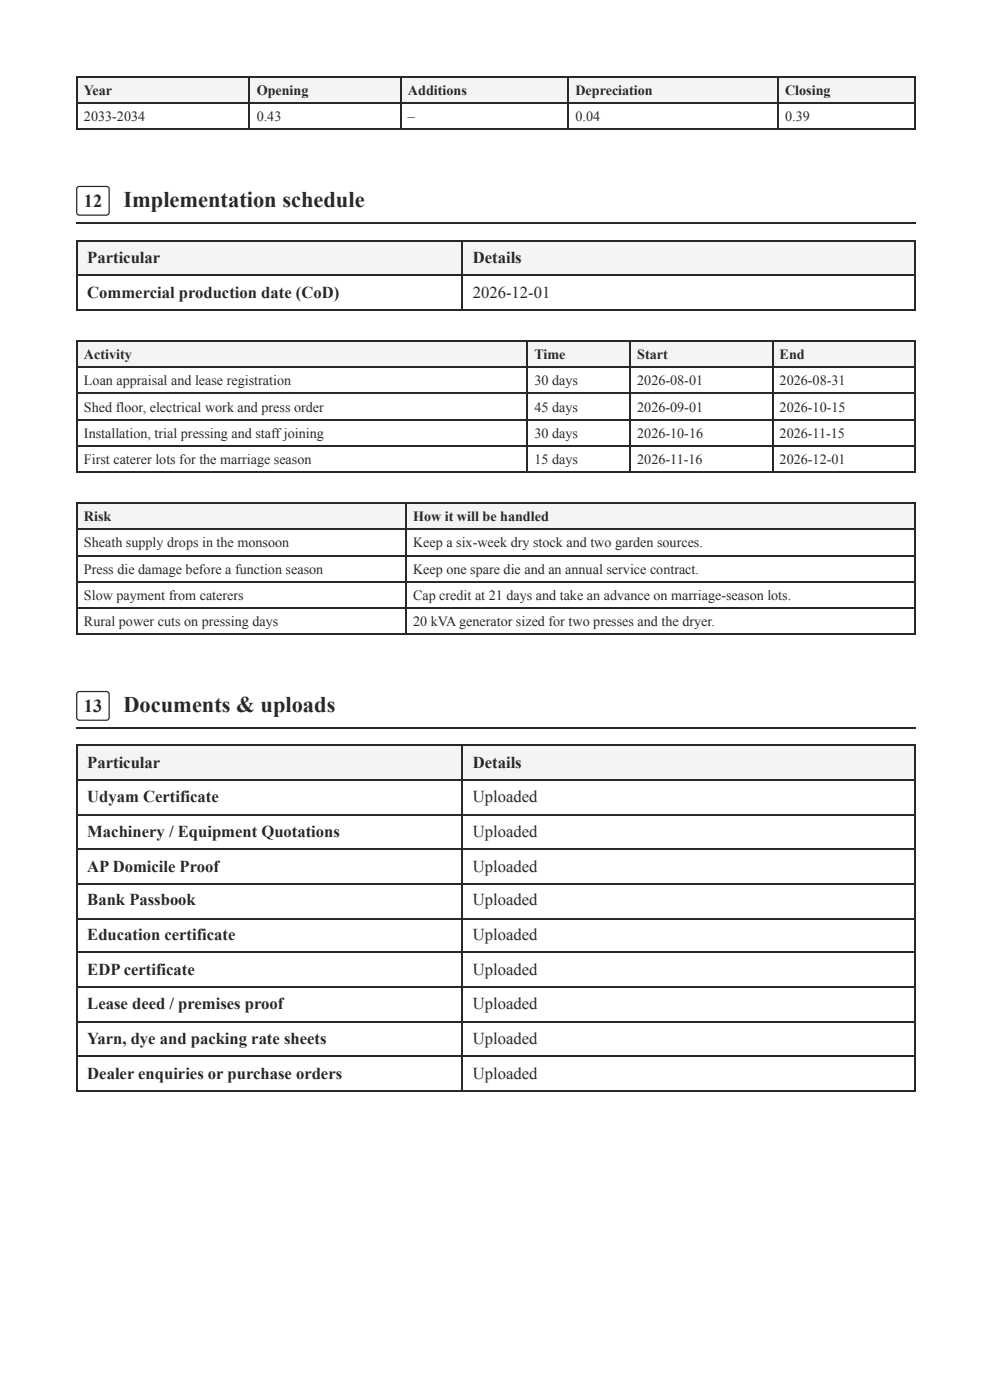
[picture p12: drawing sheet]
<svg xmlns="http://www.w3.org/2000/svg" width="210mm" height="297mm" viewBox="0 0 210 297" stroke-linecap="round" stroke-linejoin="round" font-family="sans-serif">
<defs><g id="words">
<g font-size="4.8" fill="#1f2937">
<text x="26.2" y="43.9">Implementation schedule</text>
<text x="26.2" y="151.1">Documents &amp; uploads</text>
</g>
<g font-size="3.9" fill="#1f2937">
<text x="17.8" y="43.9">12</text>
<text x="17.8" y="151.1">13</text>
</g>
<g font-size="3.5" fill="#1f2937">
<text x="18.5" y="55.8">Particular</text>
<text x="100.3" y="55.8">Details</text>
<text x="18.5" y="63.2">Commercial production date (CoD)</text>
<text x="100.3" y="63.2">2026-12-01</text>
<text x="18.5" y="163">Particular</text>
<text x="100.3" y="163">Details</text>
<text x="18.5" y="170.1">Udyam Certificate</text>
<text x="100.3" y="170.1">Uploaded</text>
<text x="18.5" y="177.5">Machinery / Equipment Quotations</text>
<text x="100.3" y="177.5">Uploaded</text>
<text x="18.5" y="184.9">AP Domicile Proof</text>
<text x="100.3" y="184.9">Uploaded</text>
<text x="18.5" y="192.1">Bank Passbook</text>
<text x="100.3" y="192.1">Uploaded</text>
<text x="18.5" y="199.5">Education certificate</text>
<text x="100.3" y="199.5">Uploaded</text>
<text x="18.5" y="206.9">EDP certificate</text>
<text x="100.3" y="206.9">Uploaded</text>
<text x="18.5" y="214">Lease deed / premises proof</text>
<text x="100.3" y="214">Uploaded</text>
<text x="18.5" y="221.5">Yarn, dye and packing rate sheets</text>
<text x="100.3" y="221.5">Uploaded</text>
<text x="18.5" y="228.9">Dealer enquiries or purchase orders</text>
<text x="100.3" y="228.9">Uploaded</text>
</g>
<g font-size="3" fill="#1f2937">
<text x="17.8" y="20.1">Year</text>
<text x="54.5" y="20.1">Opening</text>
<text x="86.5" y="20.1">Additions</text>
<text x="122.1" y="20.1">Depreciation</text>
<text x="166.5" y="20.1">Closing</text>
<text x="17.8" y="25.7">2033-2034</text>
<text x="54.5" y="25.7">0.43</text>
<text x="86.5" y="25.7">–</text>
<text x="122.1" y="25.7">0.04</text>
<text x="166.5" y="25.7">0.39</text>
<text x="17.8" y="76.2">Activity</text>
<text x="113.4" y="76.2">Time</text>
<text x="135.2" y="76.2">Start</text>
<text x="165.4" y="76.2">End</text>
<text x="17.8" y="81.8">Loan appraisal and lease registration</text>
<text x="113.4" y="81.8">30 days</text>
<text x="135.2" y="81.8">2026-08-01</text>
<text x="165.4" y="81.8">2026-08-31</text>
<text x="17.8" y="87.3">Shed floor, electrical work and press order</text>
<text x="113.4" y="87.3">45 days</text>
<text x="135.2" y="87.3">2026-09-01</text>
<text x="165.4" y="87.3">2026-10-15</text>
<text x="17.8" y="92.9">Installation, trial pressing and staffjoining</text>
<text x="113.4" y="92.9">30 days</text>
<text x="135.2" y="92.9">2026-10-16</text>
<text x="165.4" y="92.9">2026-11-15</text>
<text x="17.8" y="98.4">First caterer lots for the marriage season</text>
<text x="113.4" y="98.4">15 days</text>
<text x="135.2" y="98.4">2026-11-16</text>
<text x="165.4" y="98.4">2026-12-01</text>
<text x="17.8" y="110.6">Risk</text>
<text x="87.6" y="110.6">How it will be handled</text>
<text x="17.8" y="116.2">Sheath supply drops in the monsoon</text>
<text x="87.6" y="116.2">Keep a six-week dry stock and two garden sources.</text>
<text x="17.8" y="121.7">Press die damage before a function season</text>
<text x="87.6" y="121.7">Keep one spare die and an annual service contract.</text>
<text x="17.8" y="127.3">Slow payment from caterers</text>
<text x="87.6" y="127.3">Cap credit at 21 days and take an advance on marriage-season lots.</text>
<text x="17.8" y="132.8">Rural power cuts on pressing days</text>
<text x="87.6" y="132.8">20 kVA generator sized for two presses and the dryer.</text>
</g>
</g></defs>
<path d="M16.1 47.2h178.1M16.1 154.4h178.1" fill="none" stroke="#1f2937" stroke-width=".26"/>
<g fill="#f3f4f6">
<path d="M16.4 16.4h36.5v5.6h-36.5z"/>
<path d="M52.9 16.4h32v5.6h-32z"/>
<path d="M84.9 16.4h35.7v5.6h-35.7z"/>
<path d="M120.6 16.4h44.5v5.6h-44.5z"/>
<path d="M165.1 16.4h29.1v5.6h-29.1z"/>
</g>
<path d="M16.1 16.3h178.1M16.3 16.1v11.4M52.8 16.1v11.4M85.1 16.1v11.4M120.5 16.1v11.4M165 16.1v11.4M16.1 21.8h178.1M16.1 27.4h178.1M16.4 39.7l.4-.1h5.8a.57 .57 0 0 1 .6 .5v5a.57 .57 0 0 1-.6 .5h-5.8a.57 .57 0 0 1-.5-.5v-5z" fill="none" stroke="#1f2937" stroke-width=".26"/>
<path d="M194.1 16.1v11.4" fill="none" stroke="#1f2937" stroke-width=".25"/>
<g fill="#f3f4f6">
<path d="M16.4 51.1h81.8v7.4h-81.8z"/>
<path d="M98.2 51.1h96v7.4h-96z"/>
</g>
<path d="M16.1 51.2h178.1M16.1 58.3h178.1M16.3 51.1v14.8M98 51.1v14.8M16.1 65.7h178.1" fill="none" stroke="#1f2937" stroke-width=".26"/>
<path d="M194.1 51.1v14.8" fill="none" stroke="#1f2937" stroke-width=".25"/>
<g fill="#f3f4f6">
<path d="M16.4 72.2h95.5v5.6h-95.5z"/>
<path d="M111.9 72.2h21.7v5.6h-21.7z"/>
<path d="M133.6 72.2h30.2v5.6h-30.2z"/>
<path d="M163.8 72.2h30.4v5.6h-30.4z"/>
</g>
<path d="M16.1 72.4h178.1M16.1 77.9h178.1M16.3 72.2v28.1M111.8 72.2v28.1M133.7 72.2v28.1M163.9 72.2v28.1M16.1 83.5h178.1M16.1 89h178.1M16.1 94.6h178.1M16.1 100.1h178.1" fill="none" stroke="#1f2937" stroke-width=".26"/>
<path d="M194.1 72.2v28.1" fill="none" stroke="#1f2937" stroke-width=".25"/>
<g fill="#f3f4f6">
<path d="M16.4 106.6h69.6v5.6h-69.6z"/>
<path d="M86 106.6h108.2v5.6h-108.2z"/>
</g>
<path d="M16.1 106.8h178.1M16.1 112.3h178.1M16.1 117.9h178.1M16.3 106.6v28.1M86.1 106.6v28.1M16.1 123.4h178.1M16.1 129h178.1M16.1 134.5h178.1M16.4 146.9l.4-.2h5.8a.57 .57 0 0 1 .6 .6v4.9a.57 .57 0 0 1-.6 .6h-5.8a.57 .57 0 0 1-.5-.6v-4.9z" fill="none" stroke="#1f2937" stroke-width=".26"/>
<path d="M194.1 106.6v28.1" fill="none" stroke="#1f2937" stroke-width=".25"/>
<g fill="#f3f4f6">
<path d="M16.4 158.2h81.8v7.4h-81.8z"/>
<path d="M98.2 158.2h96v7.4h-96z"/>
</g>
<g fill="none" stroke="#1f2937" stroke-width=".26">
<path d="M16.1 158.1h178.1M16.3 158v73.5M98 158v73.5M16.1 165.5h178.1M16.1 172.9h178.1M16.1 180h178.1M16.1 187.5h178.1M16.1 194.9h178.1M16.1 202h178.1M16.1 209.4h178.1M16.1 216.8h178.1M16.1 224h178.1"/>
<path d="M16.1 231.4h178.1"/>
</g>
<path d="M194.1 158v73.5" fill="none" stroke="#1f2937" stroke-width=".25"/>
<use href="#words"/>
</svg>
